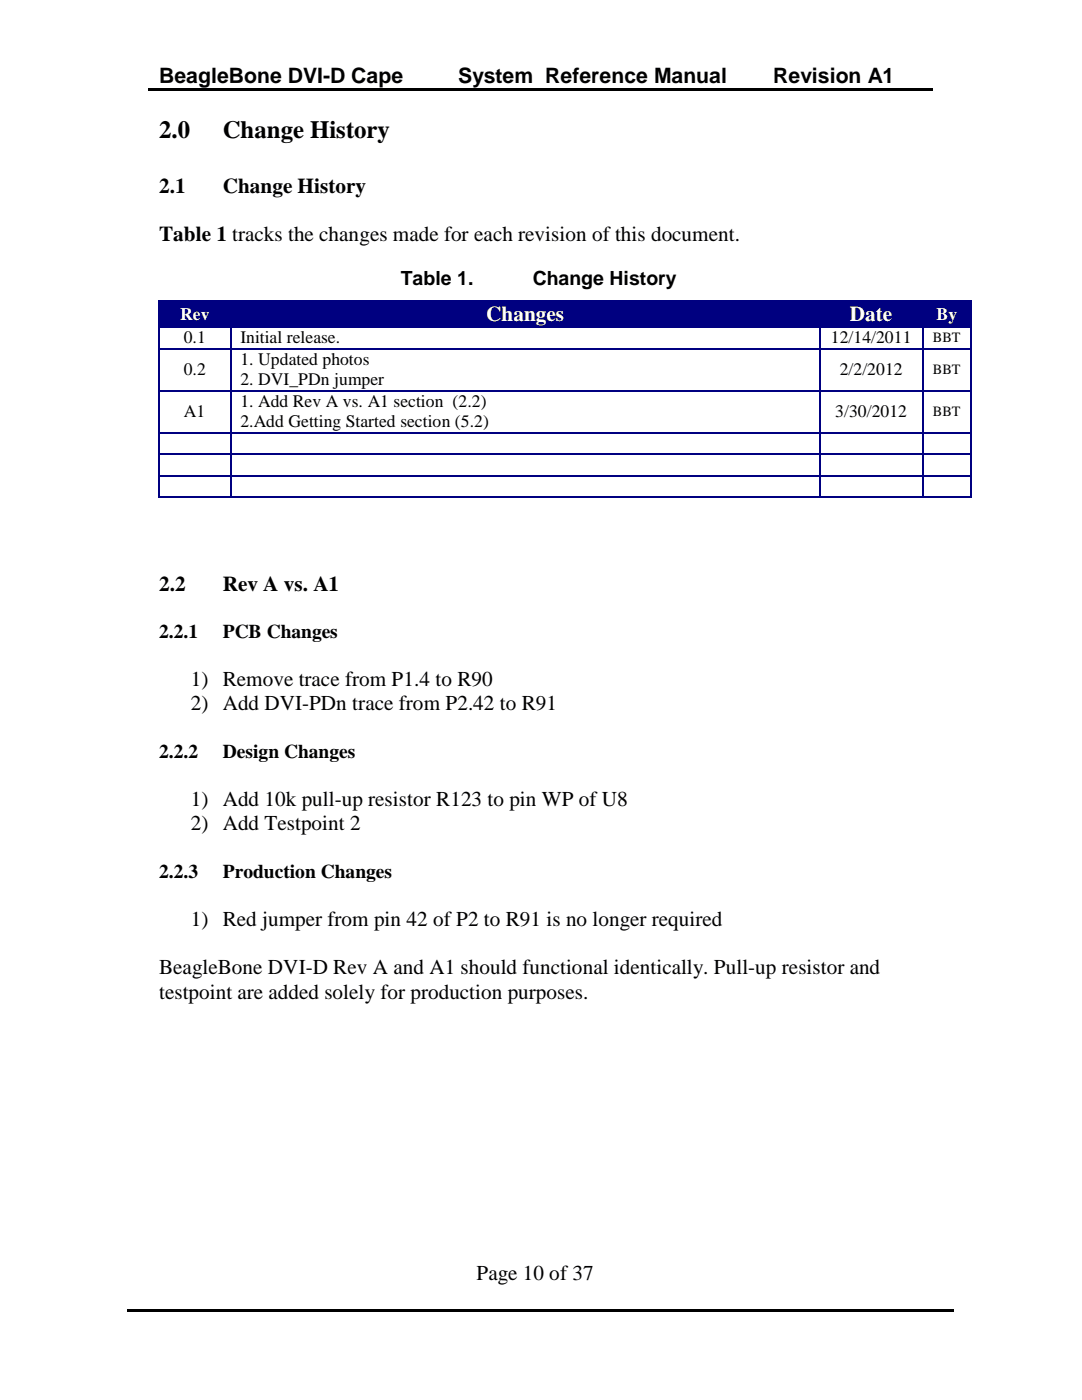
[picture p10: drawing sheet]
<svg xmlns="http://www.w3.org/2000/svg" width="216mm" height="279mm" viewBox="0 0 216 279" stroke-linecap="round" stroke-linejoin="round" font-family="sans-serif">
<defs><g id="words">
<g font-size="5">
<text x="31.7" y="27.5">2.0</text>
<text x="44.5" y="27.5">Change History</text>
</g>
<g font-size="4.2">
<text x="31.7" y="16.6">BeagleBone DVI-D Cape</text>
<text x="91.4" y="16.6">System Reference Manual</text>
<text x="154.3" y="16.6">Revision A1</text>
<text x="31.7" y="38.5">2.1</text>
<text x="44.4" y="38.5">Change History</text>
<text x="31.7" y="48.1">Table 1 tracks the changes made for each revision of this document.</text>
<text x="31.7" y="117.9">2.2</text>
<text x="44.4" y="117.9">Rev A vs. A1</text>
<text x="38.1" y="136.9">1) Remove trace from P1.4 to R90</text>
<text x="38.1" y="141.8">2) Add DVI-PDn trace from P2.42 to R91</text>
<text x="38.1" y="160.8">1) Add 10k pull-up resistor R123 to pin WP of U8</text>
<text x="38.1" y="165.7">2) Add Testpoint 2</text>
<text x="38.1" y="184.7">1) Red jumper from pin 42 of P2 to R91 is no longer required</text>
<text x="31.7" y="194.5">BeagleBone DVI-D Rev A and A1 should functional identically. Pull-up resistor and</text>
<text x="31.7" y="199.3">testpoint are added solely for production purposes.</text>
<text x="95.1" y="255.4">Page 10 of 37</text>
</g>
<g font-size="4.2" fill="#fff">
<text x="97" y="64.1">Changes</text>
<text x="169.6" y="64.1">Date</text>
</g>
<g font-size="3.9">
<text x="80" y="56.9">Table 1.</text>
<text x="106.3" y="56.9">Change History</text>
<text x="31.7" y="127.3">2.2.1</text>
<text x="44.4" y="127.3">PCB Changes</text>
<text x="31.7" y="151.3">2.2.2</text>
<text x="44.4" y="151.3">Design Changes</text>
<text x="31.7" y="175.2">2.2.3</text>
<text x="44.4" y="175.2">Production Changes</text>
</g>
<g font-size="3.5" fill="#fff">
<text x="35.9" y="63.9">Rev</text>
<text x="186.9" y="63.9">By</text>
</g>
<g font-size="3.5">
<text x="36.7" y="68.5">0.1</text>
<text x="48" y="68.5">Initial release.</text>
<text x="165.8" y="68.5">12/14/2011</text>
<text x="36.7" y="74.9">0.2</text>
<text x="48" y="72.9">1. Updated photos</text>
<text x="48" y="76.9">2. DVI_PDn jumper</text>
<text x="167.6" y="74.9">2/2/2012</text>
<text x="36.7" y="83.3">A1</text>
<text x="48" y="81.2">1. Add Rev A vs. A1 section (2.2)</text>
<text x="166.7" y="83.3">3/30/2012</text>
<text x="48" y="85.3">2.Add Getting Started section (5.2)</text>
</g>
<g font-size="2.8">
<text x="186.1" y="68.3">BBT</text>
<text x="186.1" y="74.7">BBT</text>
<text x="186.1" y="83.1">BBT</text>
</g>
</g></defs>
<path d="M29.6 17.6h54.6v.5h-54.6zM83.9 17.6h.5v.5h-.5zM84.4 17.6h68v.5h-68zM152.1 17.6h.6v.5h-.6zM152.7 17.6h33.4v.5h-33.4zM25.3 261.3h64.4v.5h-64.4zM89.5 261.3h.5v.5h-.5zM90 261.3h33.8v.5h-33.8zM123.6 261.3h.5v.5h-.5zM124.1 261.3h66.2v.5h-66.2z" fill="#000"/>
<g fill="#000080">
<path d="M31.9 60.2h14v4.9h-14z"/>
<path d="M33.7 60.6h10.5v4.1h-10.5z"/>
<path d="M46.1 60.2h117.3v4.9h-117.3z"/>
<path d="M48 60.2h113.6v4.9h-113.6z"/>
<path d="M163.6 60.2h20.4v4.9h-20.4z"/>
<path d="M165.4 60.2h16.8v4.9h-16.8z"/>
<path d="M184.3 60.2h9.2v4.9h-9.2z"/>
<path d="M186.1 60.6h5.7v4.1h-5.7z"/>
<path d="M31.6 60h.3v.2h-.3z"/>
</g>
<path d="M31.9 60.1h14" fill="none" stroke="#000080" stroke-width=".25"/>
<path d="M45.9 60h.3v.2h-.3z" fill="#000080"/>
<path d="M46.2 60.1h117.2" fill="none" stroke="#000080" stroke-width=".25"/>
<path d="M163.4 60h.3v.2h-.3z" fill="#000080"/>
<path d="M163.7 60.1h20.3" fill="none" stroke="#000080" stroke-width=".25"/>
<path d="M184 60h.3v.2h-.3z" fill="#000080"/>
<path d="M184.3 60.1h9.2" fill="none" stroke="#000080" stroke-width=".25"/>
<path d="M193.5 60h.3v.2h-.3z" fill="#000080"/>
<path d="M31.7 60.2v4.9M46.1 60.2v4.9M163.5 60.2v4.9M184.1 60.2v4.9M193.7 60.2v4.9" fill="none" stroke="#000080" stroke-width=".25"/>
<path d="M31.6 65.1h.3v.3h-.3z" fill="#000080"/>
<path d="M31.9 65.2h14" fill="none" stroke="#000080" stroke-width=".25"/>
<path d="M45.9 65.1h.3v.3h-.3z" fill="#000080"/>
<path d="M46.2 65.2h117.2" fill="none" stroke="#000080" stroke-width=".25"/>
<path d="M163.4 65.1h.3v.3h-.3z" fill="#000080"/>
<path d="M163.7 65.2h20.3" fill="none" stroke="#000080" stroke-width=".25"/>
<path d="M184 65.1h.3v.3h-.3z" fill="#000080"/>
<path d="M184.3 65.2h9.2" fill="none" stroke="#000080" stroke-width=".25"/>
<path d="M193.5 65.1h.3v.3h-.3z" fill="#000080"/>
<path d="M31.7 65.4v4M46.1 65.4v4M163.5 65.4v4M184.1 65.4v4M193.7 65.4v4" fill="none" stroke="#000080" stroke-width=".25"/>
<path d="M31.6 69.4h.3v.3h-.3z" fill="#000080"/>
<path d="M31.9 69.6h14" fill="none" stroke="#000080" stroke-width=".25"/>
<path d="M45.9 69.4h.3v.3h-.3z" fill="#000080"/>
<path d="M46.2 69.6h117.2" fill="none" stroke="#000080" stroke-width=".25"/>
<path d="M163.4 69.4h.3v.3h-.3z" fill="#000080"/>
<path d="M163.7 69.6h20.3" fill="none" stroke="#000080" stroke-width=".25"/>
<path d="M184 69.4h.3v.3h-.3z" fill="#000080"/>
<path d="M184.3 69.6h9.2" fill="none" stroke="#000080" stroke-width=".25"/>
<path d="M193.5 69.4h.3v.3h-.3z" fill="#000080"/>
<path d="M31.7 69.7v8.1M46.1 69.7v8.1M163.5 69.7v8.1M184.1 69.7v8.1M193.7 69.7v8.1" fill="none" stroke="#000080" stroke-width=".25"/>
<path d="M31.6 77.8h.3v.3h-.3z" fill="#000080"/>
<path d="M31.9 77.9h14" fill="none" stroke="#000080" stroke-width=".25"/>
<path d="M45.9 77.8h.3v.3h-.3z" fill="#000080"/>
<path d="M46.2 77.9h117.2" fill="none" stroke="#000080" stroke-width=".25"/>
<path d="M163.4 77.8h.3v.3h-.3z" fill="#000080"/>
<path d="M163.7 77.9h20.3" fill="none" stroke="#000080" stroke-width=".25"/>
<path d="M184 77.8h.3v.3h-.3z" fill="#000080"/>
<path d="M184.3 77.9h9.2" fill="none" stroke="#000080" stroke-width=".25"/>
<path d="M193.5 77.8h.3v.3h-.3z" fill="#000080"/>
<path d="M31.7 78.1v8.1M46.1 78.1v8.1M163.5 78.1v8.1M184.1 78.1v8.1M193.7 78.1v8.1" fill="none" stroke="#000080" stroke-width=".25"/>
<path d="M31.6 86.2h.3v.2h-.3z" fill="#000080"/>
<path d="M31.9 86.3h14" fill="none" stroke="#000080" stroke-width=".25"/>
<path d="M45.9 86.2h.3v.2h-.3z" fill="#000080"/>
<path d="M46.2 86.3h117.2" fill="none" stroke="#000080" stroke-width=".25"/>
<path d="M163.4 86.2h.3v.2h-.3z" fill="#000080"/>
<path d="M163.7 86.3h20.3" fill="none" stroke="#000080" stroke-width=".25"/>
<path d="M184 86.2h.3v.2h-.3z" fill="#000080"/>
<path d="M184.3 86.3h9.2" fill="none" stroke="#000080" stroke-width=".25"/>
<path d="M193.5 86.2h.3v.2h-.3z" fill="#000080"/>
<path d="M31.7 86.4v4.1M46.1 86.4v4.1M163.5 86.4v4.1M184.1 86.4v4.1M193.7 86.4v4.1" fill="none" stroke="#000080" stroke-width=".25"/>
<path d="M31.6 90.5h.3v.3h-.3z" fill="#000080"/>
<path d="M31.9 90.6h14" fill="none" stroke="#000080" stroke-width=".25"/>
<path d="M45.9 90.5h.3v.3h-.3z" fill="#000080"/>
<path d="M46.2 90.6h117.2" fill="none" stroke="#000080" stroke-width=".25"/>
<path d="M163.4 90.5h.3v.3h-.3z" fill="#000080"/>
<path d="M163.7 90.6h20.3" fill="none" stroke="#000080" stroke-width=".25"/>
<path d="M184 90.5h.3v.3h-.3z" fill="#000080"/>
<path d="M184.3 90.6h9.2" fill="none" stroke="#000080" stroke-width=".25"/>
<path d="M193.5 90.5h.3v.3h-.3z" fill="#000080"/>
<path d="M31.7 90.8v4M46.1 90.8v4M163.5 90.8v4M184.1 90.8v4M193.7 90.8v4" fill="none" stroke="#000080" stroke-width=".25"/>
<path d="M31.6 94.8h.3v.3h-.3z" fill="#000080"/>
<path d="M31.9 95h14" fill="none" stroke="#000080" stroke-width=".25"/>
<path d="M45.9 94.8h.3v.3h-.3z" fill="#000080"/>
<path d="M46.2 95h117.2" fill="none" stroke="#000080" stroke-width=".25"/>
<path d="M163.4 94.8h.3v.3h-.3z" fill="#000080"/>
<path d="M163.7 95h20.3" fill="none" stroke="#000080" stroke-width=".25"/>
<path d="M184 94.8h.3v.3h-.3z" fill="#000080"/>
<path d="M184.3 95h9.2" fill="none" stroke="#000080" stroke-width=".25"/>
<path d="M193.5 94.8h.3v.3h-.3z" fill="#000080"/>
<path d="M31.7 95.1v4" fill="none" stroke="#000080" stroke-width=".25"/>
<path d="M31.6 99.1h.3v.3h-.3z" fill="#000080"/>
<path d="M31.9 99.3h14M46.1 95.1v4" fill="none" stroke="#000080" stroke-width=".25"/>
<path d="M45.9 99.1h.3v.3h-.3z" fill="#000080"/>
<path d="M46.2 99.3h117.2M163.5 95.1v4" fill="none" stroke="#000080" stroke-width=".25"/>
<path d="M163.4 99.1h.3v.3h-.3z" fill="#000080"/>
<path d="M163.7 99.3h20.3M184.1 95.1v4" fill="none" stroke="#000080" stroke-width=".25"/>
<path d="M184 99.1h.3v.3h-.3z" fill="#000080"/>
<path d="M184.3 99.3h9.2M193.7 95.1v4" fill="none" stroke="#000080" stroke-width=".25"/>
<path d="M193.5 99.1h.3v.3h-.3z" fill="#000080"/>
<use href="#words"/>
</svg>
